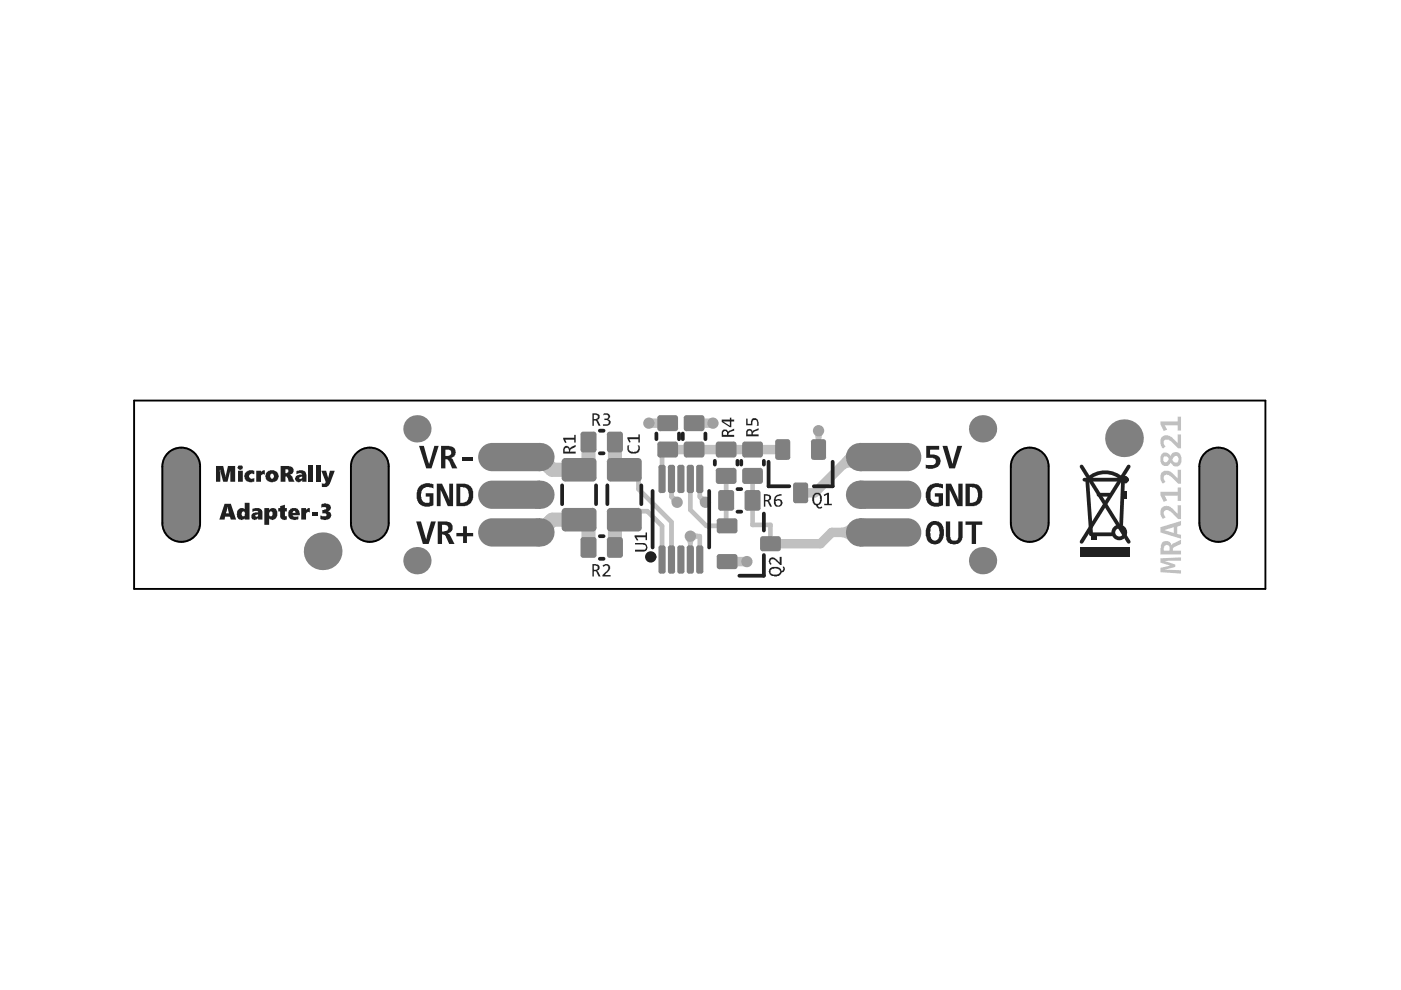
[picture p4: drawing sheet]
<svg xmlns="http://www.w3.org/2000/svg" width="297mm" height="210mm" viewBox="0 0 297 210" stroke-linecap="round" stroke-linejoin="round" font-family="sans-serif">
<g fill="#c0c0c0">
<path d="M115 99.6l2.1-2.1 1 1-2.1 2.1z"/>
<path d="M142 105.7l.7-.8 .7 .4-1 1.1z"/>
<path d="M147.2 112.8l.9 .4v1l-.9 .4z"/>
<path d="M148 105.7l.7-.8 .7 .4-1 1.1z"/>
<path d="M172.6 92.1h1.8l-.3 .9h-1.2z"/>
<path d="M115 110.2l1-1 2.1 2.1-1 1z"/>
<path d="M145.5 114.5h1.8l-.4 .9h-1z"/>
<path d="M182.3 110.1h10a2.76 2.76 0 0 1 2.8 2.8 2.76 2.76 0 0 1-2.8 2.8h-10z"/>
<path d="M178.3 111.9h.2a3.8 3.8 0 0 0 2-1.1v4.2a3.6 3.6 0 0 0-2.2-1.1z"/>
<path d="M182.3 94.1h10a2.8 2.8 0 0 1 2.8 2.8 2.8 2.8 0 0 1-2.8 2.8h-10z"/>
<path d="M182.3 102.1h10a2.8 2.8 0 0 1 2.8 2.8 2.8 2.8 0 0 1-2.8 2.8h-10z"/>
<path d="M179.9 95.6l1.2 3.8a1.57 1.57 0 0 0-2 .2l-.5-2.4z"/>
<path d="M102.2 111.1a2.74 2.74 0 0 1 2.2-1h10v5.6h-10a2.8 2.8 0 0 1-2.6-1.6 2.8 2.8 0 0 1 .4-3z"/>
<path d="M102.2 95.1a2.75 2.75 0 0 1 2.2-1h10v5.6h-10a2.8 2.8 0 0 1-2.6-1.6 2.8 2.8 0 0 1 .4-3z"/>
<path d="M102.2 103.1a2.74 2.74 0 0 1 2.2-1h10v5.6h-10a2.8 2.8 0 0 1-2.6-1.6 2.8 2.8 0 0 1 .4-3z"/>
</g>
<path d="M132.4 99.6h3M140.4 95.3h1.2M137.2 108.4h-3l-1.8 1.8M142.4 105.3l1.2 1.2M148.4 113.7v4.9M148.4 105.3l1.2 1.2M154 106.1v5.2l.2 .2" fill="none" stroke="#c0c0c0" stroke-width="1"/>
<circle cx="154" cy="106.1" r=".5" fill="#c0c0c0"/>
<path d="M149.8 111.5h4.4M159.6 106.1v5.2" fill="none" stroke="#c0c0c0" stroke-width="1"/>
<circle cx="159.6" cy="106.1" r=".5" fill="#c0c0c0"/>
<path d="M124.8 93.7v5.9h-7.7l-2.7-2.7M130.4 93.7v5.9h2M114.4 112.9l2.7-2.7h7.7v5.9M132.4 110.2h-2v5.9" fill="none" stroke="#c0c0c0" stroke-width="3"/>
<path d="M135.4 99.6v4.1M140.4 95.3v6.2M137.2 108.4l3.2 3.1v7.1M142.4 101.5v3.8M142.4 110.7v7.9M146.4 108.1l3.4 3.4M148.4 101.5v3.8M148.4 113.7h-2v4.9M154 100.9v5.2M159.6 100.9v5.2M159.6 111.3h3.8v4" fill="none" stroke="#c0c0c0" stroke-width="1"/>
<path d="M137.6 89.7h4M147.2 89.7h4M154 95.3h12M181.3 95.9l1 1M154.2 119.1h4.2M169.7 104.5h3M176.3 112.9l-2.4 2.4h-10.5" fill="none" stroke="#c0c0c0" stroke-width="2"/>
<path d="M173.5 91.3v4" fill="none" stroke="#c0c0c0" stroke-width="1.2"/>
<circle cx="154" cy="95.3" r="1" fill="#c0c0c0"/>
<path d="M141.6 95.3h12.4M181.3 95.9l-8.6 8.6M176.3 112.9h6" fill="none" stroke="#c0c0c0" stroke-width="2"/>
<path d="M135.4 103.7l7 7M146.4 101.5v6.6" fill="none" stroke="#c0c0c0" stroke-width="1"/>
<g fill="#c0c0c0">
<path d="M246 118.4l4.4-.2v.7l-3.5 .1 2.3 .7v.5l-2.3 .6 3.5 .1v.7l-4.4-.3v-.9l2.1-.5-2.1-.6z"/>
<path d="M246.2 107.7a1.73 1.73 0 0 1 2.5 .2l1 1v-1.8h.7v3h-.6l-1.1-1.2a1.38 1.38 0 0 0-1.9-.6l-.1 .7 .4 .7-.6 .4a2.11 2.11 0 0 1-.3-2.4z"/>
<path d="M246 104.3h3.7v-.9h.7v2.8h-.7v-1.1h-2.8l.6 1-.8 .3-.7-1.4z"/>
<path d="M246.2 100.2a1.78 1.78 0 0 1 2.7 .4l.8 .8v-1.8h.7v3h-.6l-1.3-1.4a1.26 1.26 0 0 0-1.7-.4 .94 .94 0 0 0 .3 1.3l-.6 .5a2.16 2.16 0 0 1-.3-2.4z"/>
<path d="M246.2 92.7a1.74 1.74 0 0 1 2.6 .3l.9 .9v-1.8h.7v2.9h-.6l-1.3-1.3a1.51 1.51 0 0 0-1.7-.4l-.1 .8 .4 .5-.6 .4a2.16 2.16 0 0 1-.3-2.3z"/>
<path d="M246 89.4h3.7v-1h.7v2.9h-.7v-1.1h-2.8l.6 .9-.8 .3-.7-1.4z"/>
<path d="M246.8 115.8l-.1 1h1.3v-.5a.62 .62 0 0 0-.4-.7 .62 .62 0 0 0-.8 .2zM246.3 115.1a1.14 1.14 0 0 1 1.2-.4 1.14 1.14 0 0 1 .9 .9l.3-.4 1.7-.8v.9l-1.4 .7a.46 .46 0 0 0-.3 .8h1.7v.8h-4.4v-1.4z"/>
<path d="M246.8 112.4l2.1 .6v-1.2zM246 111.8l4.4-1.3v.9l-.8 .3v1.5l.8 .2v.8l-4.4-1.3z"/>
<path d="M246.7 96.9l-.1 .4a.5 .5 0 0 0 .3 .7 .5 .5 0 0 0 .7-.3h.1a.38 .38 0 0 0 .2-.4 .38 .38 0 0 0-.3-.3l-.2-.2zM248.8 97a.68 .68 0 0 0 0 .9 .68 .68 0 0 0 .9 0 .68 .68 0 0 0 .1-.9l-.1-.1a.55 .55 0 0 0-.9 .1zM246.2 96.4a1.13 1.13 0 0 1 2 .3 1.2 1.2 0 0 1 1.3-.8 1.2 1.2 0 0 1 1 1.2 1.35 1.35 0 0 1-1.1 1.8 1.3 1.3 0 0 1-1.2-.8 1.11 1.11 0 0 1-1.4 .7 1.11 1.11 0 0 1-.8-1.3v-.7z"/>
</g>
<g fill="#a0a0a0">
<circle cx="173.5" cy="91.3" r="1.2"/>
<circle cx="158.4" cy="119.1" r="1.2"/>
<circle cx="146.4" cy="113.7" r="1.2"/>
<circle cx="137.6" cy="89.7" r="1.2"/>
<circle cx="151.2" cy="89.7" r="1.2"/>
<circle cx="143.6" cy="106.5" r="1.2"/>
<circle cx="149.6" cy="106.5" r="1.2"/>
<circle cx="182.3" cy="112.9" r="2.8"/>
<circle cx="182.3" cy="96.9" r="2.8"/>
<circle cx="182.3" cy="104.9" r="2.8"/>
<circle cx="114.4" cy="112.9" r="2.8"/>
<circle cx="114.4" cy="96.9" r="2.8"/>
<circle cx="114.4" cy="104.9" r="2.8"/>
</g>
<g fill="#c0c0c0">
<path d="M123.7 114.1h2.2l.4 .4v3.2l-.4 .4h-2.2l-.4-.4v-3.2z" fill-rule="evenodd"/>
<path d="M139.6 88.6l.3-.4h3.3l.4 .4v2.2l-.4 .4h-3.3l-.3-.4z" fill-rule="evenodd"/>
<path d="M157.6 99.8l.3-.4h3.3l.4 .4v2.2l-.4 .4h-3.3l-.3-.4z" fill-rule="evenodd"/>
<path d="M123.3 92.1l.4-.4h2.2l.4 .4v3.2l-.4 .4h-2.2l-.4-.4z" fill-rule="evenodd"/>
<path d="M143.8 116.1l.3-.3h.5l.3 .3v5.1l-.3 .2h-.5l-.3-.2z" fill-rule="evenodd"/>
<path d="M141.8 116.1l.3-.3h.5l.3 .3v5.1l-.3 .2h-.5l-.3-.2z" fill-rule="evenodd"/>
<path d="M139.8 116.1l.3-.3h.5l.3 .3v5.1l-.3 .2h-.5l-.3-.2z" fill-rule="evenodd"/>
<path d="M139.6 94.2l.3-.4h3.3l.4 .4v2.2l-.4 .4h-3.3l-.3-.4z" fill-rule="evenodd"/>
<path d="M140.1 98.7h.5l.3 .3v5.1l-.3 .2h-.5l-.3-.2v-5.1z" fill-rule="evenodd"/>
<path d="M141.8 99l.3-.3h.5l.3 .3v5.1l-.3 .2h-.5l-.3-.2z" fill-rule="evenodd"/>
<path d="M144.1 98.7h.5l.3 .3v5.1l-.3 .2h-.5l-.3-.2v-5.1z" fill-rule="evenodd"/>
<path d="M147.8 116.1l.3-.3h.5l.3 .3v5.1l-.3 .2h-.5l-.3-.2z" fill-rule="evenodd"/>
<path d="M148.1 98.7h.5l.3 .3v5.1l-.3 .2h-.5l-.3-.2v-5.1z" fill-rule="evenodd"/>
<path d="M157.6 94.2l.3-.4h3.3l.4 .4v2.2l-.4 .4h-3.3l-.3-.4z" fill-rule="evenodd"/>
<path d="M164.9 93.3h2.1l.4 .4v3.3l-.4 .3h-2.1l-.3-.3v-3.3z" fill-rule="evenodd"/>
<path d="M172.1 93.7l.4-.4h2.1l.3 .4v3.3l-.3 .3h-2.1l-.4-.3z" fill-rule="evenodd"/>
<path d="M158.1 104.5l.3-.4h2.3l.4 .4v3.2l-.4 .4h-2.3l-.3-.4z" fill-rule="evenodd"/>
<path d="M129.2 114.1h2.3l.4 .4v3.2l-.4 .4h-2.3l-.3-.4v-3.2z" fill-rule="evenodd"/>
<path d="M128.9 97.9l.5-.6h5.9l.6 .6v3.4l-.6 .6h-5.9l-.5-.6z" fill-rule="evenodd"/>
<path d="M119.3 97.9l.6-.6h5.8l.6 .6v3.4l-.6 .6h-5.8l-.6-.6z" fill-rule="evenodd"/>
<path d="M161.4 114.2l.3-.3h3.3l.4 .3v2.1l-.4 .4h-3.3l-.3-.4z" fill-rule="evenodd"/>
<path d="M152 99.8l.3-.4h3.3l.4 .4v2.2l-.4 .4h-3.3l-.3-.4z" fill-rule="evenodd"/>
<path d="M145.5 88.2h3.3l.4 .4v2.2l-.4 .4h-3.3l-.3-.4v-2.2z" fill-rule="evenodd"/>
<path d="M128.9 92.1l.3-.4h2.3l.4 .4v3.2l-.4 .4h-2.3l-.3-.4z" fill-rule="evenodd"/>
<path d="M152.2 118l.3-.3h3.3l.4 .3v2.1l-.4 .4h-3.3l-.3-.4z" fill-rule="evenodd"/>
<path d="M152.2 110.4l.3-.3h3.3l.4 .3v2.1l-.4 .4h-3.3l-.3-.4z" fill-rule="evenodd"/>
<path d="M145.8 116.1l.3-.3h.5l.3 .3v5.1l-.3 .2h-.5l-.3-.2z" fill-rule="evenodd"/>
<path d="M168.7 102.5h2.1l.3 .4v3.2l-.3 .4h-2.1l-.4-.4v-3.2z" fill-rule="evenodd"/>
<path d="M152 94.2l.3-.4h3.3l.4 .4v2.2l-.4 .4h-3.3l-.3-.4z" fill-rule="evenodd"/>
<path d="M145.2 94.2l.3-.4h3.3l.4 .4v2.2l-.4 .4h-3.3l-.3-.4z" fill-rule="evenodd"/>
<path d="M145.8 99l.3-.3h.5l.3 .3v5.1l-.3 .2h-.5l-.3-.2z" fill-rule="evenodd"/>
<path d="M128.9 108.5l.5-.6h5.9l.6 .6v3.4l-.6 .6h-5.9l-.5-.6z" fill-rule="evenodd"/>
<path d="M119.3 108.5l.6-.6h5.8l.6 .6v3.4l-.6 .6h-5.8l-.6-.6z" fill-rule="evenodd"/>
<path d="M152.5 104.5l.3-.4h2.3l.4 .4v3.2l-.4 .4h-2.3l-.3-.4z" fill-rule="evenodd"/>
</g>
<g fill="#c0c0c0">
<path d="M125.9 114.1v.4zM125.9 114.1l.4 .4h-.4z"/>
<path d="M123.3 114.5h.4zM123.3 114.3l.4-.2v.4h-.4z"/>
<path d="M123.7 117.7v.4zM123.3 117.7h.4v.4z"/>
<path d="M125.9 117.7h.4zM125.9 117.7h.4l-.4 .4z"/>
<path d="M139.6 88.6h.3zM139.6 88.4l.3-.2v.4h-.3z"/>
<path d="M139.9 90.8v.4zM139.6 90.8h.3v.4z"/>
<path d="M143.2 90.8h.4zM143.2 90.8h.4l-.4 .4z"/>
<path d="M143.2 88.2v.4zM143.2 88.2l.4 .4h-.4z"/>
<path d="M157.6 99.8h.3zM157.6 99.6l.3-.2v.4h-.3z"/>
<path d="M157.9 102v.4zM157.6 102h.3v.4z"/>
<path d="M161.2 102h.4zM161.2 102h.4l-.4 .4z"/>
<path d="M161.2 99.4v.4zM161.2 99.4l.4 .4h-.4z"/>
<path d="M125.9 91.7v.4zM125.9 91.7l.4 .4h-.4z"/>
<path d="M123.3 92.1h.4zM123.3 91.9l.4-.2v.4h-.4z"/>
<path d="M123.7 95.3v.4zM123.3 95.3h.4v.4z"/>
<path d="M125.9 95.3h.4zM125.9 95.3h.4l-.4 .4z"/>
<path d="M144.6 121.2h.3zM144.6 121.2h.3l-.3 .2z"/>
<path d="M144.6 115.8v.3zM144.6 115.8l.3 .3h-.3z"/>
<path d="M143.8 116.1h.3zM143.8 116l.3-.2v.3h-.3z"/>
<path d="M144.1 121.2v.2zM143.8 121.2h.3v.2z"/>
<path d="M142.6 121.2h.3zM142.6 121.2h.3l-.3 .2z"/>
<path d="M142.6 115.8v.3zM142.6 115.8l.3 .3h-.3z"/>
<path d="M141.8 116.1h.3zM141.8 116l.3-.2v.3h-.3z"/>
<path d="M142.1 121.2v.2zM141.8 121.2h.3v.2z"/>
<path d="M140.6 121.2h.3zM140.6 121.2h.3l-.3 .2z"/>
<path d="M140.6 115.8v.3zM140.6 115.8l.3 .3h-.3z"/>
<path d="M139.8 116.1h.3zM139.8 116l.3-.2v.3h-.3z"/>
<path d="M140.1 121.2v.2zM139.8 121.2h.3v.2z"/>
<path d="M139.6 94.2h.3zM139.6 94l.3-.2v.4h-.3z"/>
<path d="M139.9 96.4v.4zM139.6 96.4h.3v.4z"/>
<path d="M143.2 96.4h.4zM143.2 96.4h.4l-.4 .4z"/>
<path d="M143.2 93.8v.4zM143.2 93.8l.4 .4h-.4z"/>
<path d="M140.6 104.1h.3zM140.6 104.1h.3l-.3 .2z"/>
<path d="M140.6 98.7v.3zM140.6 98.7l.3 .3h-.3z"/>
<path d="M139.8 99h.3zM139.8 98.9l.3-.2v.3h-.3z"/>
<path d="M140.1 104.1v.2zM139.8 104.1h.3v.2z"/>
<path d="M142.6 104.1h.3zM142.6 104.1h.3l-.3 .2z"/>
<path d="M142.6 98.7v.3zM142.6 98.7l.3 .3h-.3z"/>
<path d="M141.8 99h.3zM141.8 98.9l.3-.2v.3h-.3z"/>
<path d="M142.1 104.1v.2zM141.8 104.1h.3v.2z"/>
<path d="M144.6 104.1h.3zM144.6 104.1h.3l-.3 .2z"/>
<path d="M144.6 98.7v.3zM144.6 98.7l.3 .3h-.3z"/>
<path d="M143.8 99h.3zM143.8 98.9l.3-.2v.3h-.3z"/>
<path d="M144.1 104.1v.2zM143.8 104.1h.3v.2z"/>
<path d="M148.6 121.2h.3zM148.6 121.2h.3l-.3 .2z"/>
<path d="M148.6 115.8v.3zM148.6 115.8l.3 .3h-.3z"/>
<path d="M147.8 116.1h.3zM147.8 116l.3-.2v.3h-.3z"/>
<path d="M148.1 121.2v.2zM147.8 121.2h.3v.2z"/>
<path d="M148.6 104.1h.3zM148.6 104.1h.3l-.3 .2z"/>
<path d="M148.6 98.7v.3zM148.6 98.7l.3 .3h-.3z"/>
<path d="M147.8 99h.3zM147.8 98.9l.3-.2v.3h-.3z"/>
<path d="M148.1 104.1v.2zM147.8 104.1h.3v.2z"/>
<path d="M157.6 94.2h.3zM157.6 94l.3-.2v.4h-.3z"/>
<path d="M157.9 96.4v.4zM157.6 96.4h.3v.4z"/>
<path d="M161.2 96.4h.4zM161.2 96.4h.4l-.4 .4z"/>
<path d="M161.2 93.8v.4zM161.2 93.8l.4 .4h-.4z"/>
<path d="M164.6 93.7h.3zM164.6 93.5l.3-.2v.4h-.3z"/>
<path d="M164.9 97v.3zM164.6 97h.3v.3z"/>
<path d="M167 97h.4zM167 97h.3l-.3 .3z"/>
<path d="M167 93.3v.4zM167 93.3l.3 .4h-.3z"/>
<path d="M172.1 93.7h.4zM172.2 93.5l.3-.2v.4h-.4z"/>
<path d="M172.5 97v.3zM172.1 97h.4v.3z"/>
<path d="M174.6 97h.3zM174.6 97h.3l-.3 .3z"/>
<path d="M174.6 93.3v.4zM174.6 93.3l.3 .4h-.3z"/>
<path d="M160.7 104.1v.4zM160.7 104.1l.4 .4h-.4z"/>
<path d="M158.1 104.5h.3zM158.1 104.3l.3-.2v.4h-.3z"/>
<path d="M158.4 107.7v.4zM158.1 107.7h.3v.4z"/>
<path d="M160.7 107.7h.4zM160.7 107.7h.4l-.4 .4z"/>
<path d="M131.5 114.1v.4zM131.5 114.1l.4 .4h-.4z"/>
<path d="M128.9 114.5h.3zM128.9 114.3l.3-.2v.4h-.3z"/>
<path d="M129.2 117.7v.4zM128.9 117.7h.3v.4z"/>
<path d="M131.5 117.7h.4zM131.5 117.7h.4l-.4 .4z"/>
<path d="M128.9 97.9h.5zM129 97.6l.4-.3v.6h-.5z"/>
<path d="M129.4 101.3v.6zM128.9 101.3h.5v.6l-.4-.3z"/>
<path d="M135.3 101.3h.6zM135.3 101.3h.6l-.3 .5-.3 .1z"/>
<path d="M135.3 97.3v.6zM135.3 97.3l.5 .3 .1 .3h-.6z"/>
<path d="M125.7 101.3h.6zM125.7 101.3h.6l-.3 .5-.3 .1z"/>
<path d="M125.7 97.3v.6zM125.7 97.3l.5 .3 .1 .3h-.6z"/>
<path d="M119.3 97.9h.6zM119.4 97.6l.5-.3v.6h-.6z"/>
<path d="M119.9 101.3v.6zM119.3 101.3h.6v.6l-.3-.1z"/>
<path d="M161.7 116.3v.4zM161.4 116.3h.3v.4z"/>
<path d="M165 116.3h.4zM165 116.3h.4l-.4 .4z"/>
<path d="M165 113.9v.3zM165 113.9l.4 .3h-.4z"/>
<path d="M161.4 114.2h.3zM161.4 114.1l.3-.2v.3h-.3z"/>
<path d="M152 99.8h.3zM152 99.6l.3-.2v.4h-.3z"/>
<path d="M152.3 102v.4zM152 102h.3v.4z"/>
<path d="M155.6 102h.4zM155.6 102h.4l-.4 .4z"/>
<path d="M155.6 99.4v.4zM155.6 99.4l.4 .4h-.4z"/>
<path d="M145.2 88.6h.3zM145.2 88.4l.3-.2v.4h-.3z"/>
<path d="M145.5 90.8v.4zM145.2 90.8h.3v.4z"/>
<path d="M148.8 90.8h.4zM148.8 90.8h.4l-.4 .4z"/>
<path d="M148.8 88.2v.4zM148.8 88.2l.4 .4h-.4z"/>
<path d="M131.5 91.7v.4zM131.5 91.7l.4 .4h-.4z"/>
<path d="M128.9 92.1h.3zM128.9 91.9l.3-.2v.4h-.3z"/>
<path d="M129.2 95.3v.4zM128.9 95.3h.3v.4z"/>
<path d="M131.5 95.3h.4zM131.5 95.3h.4l-.4 .4z"/>
<path d="M152.5 120.1v.4zM152.2 120.1h.3v.4z"/>
<path d="M155.8 120.1h.4zM155.8 120.1h.4l-.4 .4z"/>
<path d="M155.8 117.7v.3zM155.8 117.7l.4 .3h-.4z"/>
<path d="M152.2 118h.3zM152.2 117.9l.3-.2v.3h-.3z"/>
<path d="M152.5 112.5v.4zM152.2 112.5h.3v.4z"/>
<path d="M155.8 112.5h.4zM155.8 112.5h.4l-.4 .4z"/>
<path d="M155.8 110.1v.3zM155.8 110.1l.4 .3h-.4z"/>
<path d="M152.2 110.4h.3zM152.2 110.3l.3-.2v.3h-.3z"/>
<path d="M146.6 121.2h.3zM146.6 121.2h.3l-.3 .2z"/>
<path d="M146.6 115.8v.3zM146.6 115.8l.3 .3h-.3z"/>
<path d="M145.8 116.1h.3zM145.8 116l.3-.2v.3h-.3z"/>
<path d="M146.1 121.2v.2zM145.8 121.2h.3v.2z"/>
<path d="M168.3 102.9h.4zM168.4 102.7l.3-.2v.4h-.4z"/>
<path d="M168.7 106.1v.4zM168.3 106.1h.4v.4z"/>
<path d="M170.8 106.1h.3zM170.8 106.1h.3l-.3 .4z"/>
<path d="M170.8 102.5v.4zM170.8 102.5l.3 .4h-.3z"/>
<path d="M152 94.2h.3zM152 94l.3-.2v.4h-.3z"/>
<path d="M152.3 96.4v.4zM152 96.4h.3v.4z"/>
<path d="M155.6 96.4h.4zM155.6 96.4h.4l-.4 .4z"/>
<path d="M155.6 93.8v.4zM155.6 93.8l.4 .4h-.4z"/>
<path d="M145.2 94.2h.3zM145.2 94l.3-.2v.4h-.3z"/>
<path d="M145.5 96.4v.4zM145.2 96.4h.3v.4z"/>
<path d="M148.8 96.4h.4zM148.8 96.4h.4l-.4 .4z"/>
<path d="M148.8 93.8v.4zM148.8 93.8l.4 .4h-.4z"/>
<path d="M146.6 104.1h.3zM146.6 104.1h.3l-.3 .2z"/>
<path d="M146.6 98.7v.3zM146.6 98.7l.3 .3h-.3z"/>
<path d="M145.8 99h.3zM145.8 98.9l.3-.2v.3h-.3z"/>
<path d="M146.1 104.1v.2zM145.8 104.1h.3v.2z"/>
<path d="M128.9 108.5h.5zM129 108.2l.4-.3v.6h-.5z"/>
<path d="M129.4 111.9v.6zM128.9 111.9h.5v.6l-.4-.3z"/>
<path d="M135.3 111.9h.6zM135.3 111.9h.6l-.1 .3-.5 .3z"/>
<path d="M135.3 107.9v.6zM135.3 107.9l.3 .1 .3 .5h-.6z"/>
<path d="M125.7 111.9h.6zM125.7 111.9h.6l-.1 .3-.5 .3z"/>
<path d="M125.7 107.9v.6zM125.7 107.9l.3 .1 .3 .5h-.6z"/>
<path d="M119.3 108.5h.6zM119.4 108.2l.5-.3v.6h-.6z"/>
<path d="M119.9 111.9v.6zM119.3 111.9h.6v.6l-.5-.3z"/>
<path d="M155.1 104.1v.4zM155.1 104.1l.4 .4h-.4z"/>
<path d="M152.5 104.5h.3zM152.5 104.3l.3-.2v.4h-.3z"/>
<path d="M152.8 107.7v.4zM152.5 107.7h.3v.4z"/>
<path d="M155.1 107.7h.4zM155.1 107.7h.4l-.4 .4z"/>
<circle cx="68.4" cy="116.9" r="2"/>
<circle cx="238.3" cy="92.9" r="2"/>
</g>
<g fill="#808080">
<path d="M182.2 109.9h10.1a2.97 2.97 0 0 1 3 3 2.97 2.97 0 0 1-3 3l-10.1-.1z"/>
<path d="M182.2 94l10.1-.1a2.97 2.97 0 0 1 3 3 2.97 2.97 0 0 1-3 3h-10.1z"/>
<path d="M182.2 102l10.1-.1a2.97 2.97 0 0 1 3 3 2.97 2.97 0 0 1-3 3h-10.1z"/>
<path d="M102.1 111a2.92 2.92 0 0 1 2.3-1.1h10l.2 .2-.1 5.7-10.1 .1a3 3 0 0 1-2.7-1.7 3 3 0 0 1 .4-3.2z"/>
<path d="M102.1 95a2.92 2.92 0 0 1 2.3-1.1h10l.2 .2-.1 5.8h-10.1a3 3 0 0 1-2.7-1.7 3 3 0 0 1 .4-3.2z"/>
<path d="M102.1 103a2.92 2.92 0 0 1 2.3-1.1h10l.2 .2-.1 5.8h-10.1a3 3 0 0 1-2.7-1.7 3 3 0 0 1 .4-3.2z"/>
<path d="M35.2 96.2a4.2 4.2 0 0 1 4.6-1.3 4.2 4.2 0 0 1 2.8 4v12a4.2 4.2 0 0 1-4.2 4.2 4.2 4.2 0 0 1-4.2-4.2v-12a4 4 0 0 1 1-2.7z"/>
<path d="M215.1 96.2a4.2 4.2 0 0 1 4.6-1.3 4.2 4.2 0 0 1 2.8 4v12a4.2 4.2 0 0 1-4.2 4.2 4.2 4.2 0 0 1-4.2-4.2v-12a4 4 0 0 1 1-2.7z"/>
<path d="M255 96.2a4.2 4.2 0 0 1 4.7-1.3 4.2 4.2 0 0 1 2.8 4v12a4.2 4.2 0 0 1-4.2 4.2 4.2 4.2 0 0 1-4.2-4.2v-12a4 4 0 0 1 .9-2.7z"/>
<path d="M75.2 96.2a4.2 4.2 0 0 1 4.6-1.3 4.2 4.2 0 0 1 2.8 4v12a4.2 4.2 0 0 1-4.2 4.2 4.2 4.2 0 0 1-4.2-4.2v-12a4 4 0 0 1 1-2.7z"/>
<path d="M125.9 113.9v.6zM125.9 113.9l.3 .1 .3 .5h-.6z"/>
<path d="M123.1 114.5h.6zM123.2 114.2l.5-.3v.6h-.6z"/>
<path d="M123.7 117.7v.6zM123.1 117.7h.6v.6l-.3-.1z"/>
<path d="M125.9 117.7h.6zM125.9 117.7h.6l-.3 .5-.3 .1z"/>
<path d="M139.4 88.6h.5zM139.4 88.3l.5-.3v.6h-.5z"/>
<path d="M139.9 90.8v.6zM139.4 90.8h.5v.6l-.2-.1z"/>
<path d="M143.2 90.8h.6zM143.2 90.8h.6l-.3 .5-.3 .1z"/>
<path d="M143.2 88v.6zM143.2 88l.5 .3 .1 .3h-.6z"/>
<path d="M157.4 99.8h.5zM157.4 99.5l.5-.3v.6h-.5z"/>
<path d="M157.9 102v.6zM157.4 102h.5v.6l-.3-.1z"/>
<path d="M161.2 102h.6zM161.2 102h.6l-.1 .3-.5 .3z"/>
<path d="M161.2 99.2v.6zM161.2 99.2l.5 .3 .1 .3h-.6z"/>
<path d="M125.9 91.5v.6zM125.9 91.5l.5 .3 .1 .3h-.6z"/>
<path d="M123.1 92.1h.6zM123.2 91.8l.5-.3v.6h-.6z"/>
<path d="M123.7 95.3v.6zM123.1 95.3h.6v.6l-.3-.1z"/>
<path d="M125.9 95.3h.6zM125.9 95.3h.6l-.3 .5-.3 .1z"/>
<path d="M144.6 121.2h.5zM144.6 121.2h.5l-.2 .4h-.3z"/>
<path d="M144.6 115.6v.5zM144.6 115.6l.3 .1 .2 .4h-.5z"/>
<path d="M143.6 116.1h.5zM143.7 115.9l.4-.3v.5h-.5z"/>
<path d="M144.1 121.2v.4zM143.6 121.2h.5v.4l-.4-.2z"/>
<path d="M142.6 121.2h.5zM142.6 121.2h.5v.2l-.5 .2z"/>
<path d="M142.6 115.6v.5zM142.6 115.6l.5 .3v.2h-.5z"/>
<path d="M141.6 116.1h.5zM141.7 115.9l.4-.3v.5h-.5z"/>
<path d="M142.1 121.2v.4zM141.6 121.2h.5v.4l-.4-.2z"/>
<path d="M140.6 121.2h.5zM140.6 121.2h.5v.2l-.5 .2z"/>
<path d="M140.6 115.6v.5zM140.6 115.6l.5 .3v.2h-.5z"/>
<path d="M139.6 116.1h.5zM139.7 115.9l.4-.3v.5h-.5z"/>
<path d="M140.1 121.2v.4zM139.6 121.2h.5v.4l-.4-.2z"/>
<path d="M139.4 94.2h.5zM139.4 93.9l.5-.3v.6h-.5z"/>
<path d="M139.9 96.4v.6zM139.4 96.4h.5v.6l-.2-.1z"/>
<path d="M143.2 96.4h.6zM143.2 96.4h.6l-.3 .5-.3 .1z"/>
<path d="M143.2 93.6v.6zM143.2 93.6l.3 .1 .3 .5h-.6z"/>
<path d="M140.6 104.1h.5zM140.6 104.1h.5v.2l-.5 .2z"/>
<path d="M140.6 98.5v.5zM140.6 98.5l.3 .1 .2 .4h-.5z"/>
<path d="M139.6 99h.5zM139.7 98.8l.4-.3v.5h-.5z"/>
<path d="M140.1 104.1v.4zM139.6 104.1h.5v.4l-.4-.2z"/>
<path d="M142.6 104.1h.5zM142.6 104.1h.5v.2l-.5 .2z"/>
<path d="M142.6 98.5v.5zM142.6 98.5l.5 .3v.2h-.5z"/>
<path d="M141.6 99h.5zM141.7 98.8l.4-.3v.5h-.5z"/>
<path d="M142.1 104.1v.4zM141.6 104.1h.5v.4l-.4-.2z"/>
<path d="M144.6 104.1h.5zM144.6 104.1h.5v.2l-.5 .2z"/>
<path d="M144.6 98.5v.5zM144.6 98.5l.3 .1 .2 .4h-.5z"/>
<path d="M143.6 99h.5zM143.7 98.8l.4-.3v.5h-.5z"/>
<path d="M144.1 104.1v.4zM143.6 104.1h.5v.4l-.4-.2z"/>
<path d="M148.6 121.2h.5zM148.6 121.2h.5l-.2 .4h-.3z"/>
<path d="M148.6 115.6v.5zM148.6 115.6l.3 .1 .2 .4h-.5z"/>
<path d="M147.6 116.1h.5zM147.7 115.9l.4-.3v.5h-.5z"/>
<path d="M148.1 121.2v.4zM147.6 121.2h.5v.4h-.3z"/>
<path d="M148.6 104.1h.5zM148.6 104.1h.5v.2l-.5 .2z"/>
<path d="M148.6 98.5v.5zM148.6 98.5l.3 .1 .2 .4h-.5z"/>
<path d="M147.6 99h.5zM147.7 98.8l.4-.3v.5h-.5z"/>
<path d="M148.1 104.1v.4zM147.6 104.1h.5v.4l-.4-.2z"/>
<path d="M157.4 94.2h.5zM157.4 93.9l.5-.3v.6h-.5z"/>
<path d="M157.9 96.4v.6zM157.4 96.4h.5v.6l-.3-.1z"/>
<path d="M161.2 96.4h.6zM161.2 96.4h.6l-.1 .3-.5 .3z"/>
<path d="M161.2 93.6v.6zM161.2 93.6l.5 .3 .1 .3h-.6z"/>
<path d="M164.4 93.7h.5zM164.4 93.4l.5-.3v.6h-.5z"/>
<path d="M164.9 97v.5zM164.4 97h.5v.5l-.5-.3z"/>
<path d="M167 97h.5zM167 97h.5v.2l-.5 .3z"/>
<path d="M167 93.1v.6zM167 93.1l.5 .3v.3h-.5z"/>
<path d="M171.9 93.7h.6zM172 93.4l.5-.3v.6h-.6z"/>
<path d="M172.5 97v.5zM171.9 97h.6v.5l-.3-.1z"/>
<path d="M174.6 97h.5zM174.6 97h.5l-.2 .4-.3 .1z"/>
<path d="M174.6 93.1v.6zM174.6 93.1l.3 .1 .2 .5h-.5z"/>
<path d="M160.7 103.9v.6zM160.7 103.9l.3 .1 .3 .5h-.6z"/>
<path d="M157.9 104.5h.5zM157.9 104.2l.5-.3v.6h-.5z"/>
<path d="M158.4 107.7v.6zM157.9 107.7h.5v.6l-.5-.3z"/>
<path d="M160.7 107.7h.6zM160.7 107.7h.6l-.3 .5-.3 .1z"/>
<path d="M131.5 113.9v.6zM131.5 113.9l.3 .1 .3 .5h-.6z"/>
<path d="M128.7 114.5h.5zM128.8 114.2l.4-.3v.6h-.5z"/>
<path d="M129.2 117.7v.6zM128.7 117.7h.5v.6l-.2-.1z"/>
<path d="M131.5 117.7h.6zM131.5 117.7h.6l-.3 .5-.3 .1z"/>
<path d="M128.7 97.9h.7zM128.9 97.3l.5-.2v.8h-.7z"/>
<path d="M129.4 101.3v.8zM128.7 101.3h.7v.8a.77 .77 0 0 1-.7-.8z"/>
<path d="M135.3 101.3h.8zM135.3 101.3h.8a.77 .77 0 0 1-.8 .8z"/>
<path d="M135.3 97.1v.8zM135.3 97.1a.77 .77 0 0 1 .8 .8h-.8z"/>
<path d="M125.7 101.3h.8zM125.7 101.3h.8a.77 .77 0 0 1-.8 .8z"/>
<path d="M125.7 97.1v.8zM125.7 97.1a.77 .77 0 0 1 .8 .8h-.8z"/>
<path d="M119.1 97.9h.8zM119.3 97.3l.6-.2v.8h-.8z"/>
<path d="M119.9 101.3v.8zM119.1 101.3h.8v.8a.77 .77 0 0 1-.8-.8z"/>
<path d="M161.7 116.3v.6zM161.2 116.3h.5v.6l-.3-.1z"/>
<path d="M165 116.3h.6zM165 116.3h.6l-.3 .5-.3 .1z"/>
<path d="M165 113.7v.5zM165 113.7l.3 .1 .3 .4h-.6z"/>
<path d="M161.2 114.2h.5zM161.2 114l.5-.3v.5h-.5z"/>
<path d="M151.8 99.8h.5zM151.8 99.5l.5-.3v.6h-.5z"/>
<path d="M152.3 102v.6zM151.8 102h.5v.6l-.3-.1z"/>
<path d="M155.6 102h.6zM155.6 102h.6l-.3 .5-.3 .1z"/>
<path d="M155.6 99.2v.6zM155.6 99.2l.3 .1 .3 .5h-.6z"/>
<path d="M145 88.6h.5zM145 88.3l.5-.3v.6h-.5z"/>
<path d="M145.5 90.8v.6zM145 90.8h.5v.6l-.3-.1z"/>
<path d="M148.8 90.8h.6zM148.8 90.8h.6l-.3 .5-.3 .1z"/>
<path d="M148.8 88v.6zM148.8 88l.5 .3 .1 .3h-.6z"/>
<path d="M131.5 91.5v.6zM131.5 91.5l.3 .1 .3 .5h-.6z"/>
<path d="M128.7 92.1h.5zM128.8 91.8l.4-.3v.6h-.5z"/>
<path d="M129.2 95.3v.6zM128.7 95.3h.5v.6l-.2-.1z"/>
<path d="M131.5 95.3h.6zM131.5 95.3h.6l-.3 .5-.3 .1z"/>
<path d="M152.5 120.1v.6zM152 120.1h.5v.6l-.5-.3z"/>
<path d="M155.8 120.1h.6zM155.8 120.1h.6l-.3 .5-.3 .1z"/>
<path d="M155.8 117.5v.5zM155.8 117.5l.3 .1 .3 .4h-.6z"/>
<path d="M152 118h.5zM152 117.7l.5-.2v.5h-.5z"/>
<path d="M152.5 112.5v.6zM152 112.5h.5v.6l-.5-.3z"/>
<path d="M155.8 112.5h.6zM155.8 112.5h.6l-.3 .5-.3 .1z"/>
<path d="M155.8 109.9v.5zM155.8 109.9l.3 .1 .3 .4h-.6z"/>
<path d="M152 110.4h.5zM152 110.2l.5-.3v.5h-.5z"/>
<path d="M146.6 121.2h.5zM146.6 121.2h.5v.2l-.5 .2z"/>
<path d="M146.6 115.6v.5zM146.6 115.6l.5 .3v.2h-.5z"/>
<path d="M145.6 116.1h.5zM145.7 115.9l.4-.3v.5h-.5z"/>
<path d="M146.1 121.2v.4zM145.6 121.2h.5v.4l-.4-.2z"/>
<path d="M168.1 102.9h.6zM168.2 102.6l.5-.3v.6h-.6z"/>
<path d="M168.7 106.1v.6zM168.1 106.1h.6v.6l-.3-.1z"/>
<path d="M170.8 106.1h.5zM170.8 106.1h.5l-.2 .5-.3 .1z"/>
<path d="M170.8 102.3v.6zM170.8 102.3l.3 .1 .2 .5h-.5z"/>
<path d="M151.8 94.2h.5zM151.8 93.9l.5-.3v.6h-.5z"/>
<path d="M152.3 96.4v.6zM151.8 96.4h.5v.6l-.3-.1z"/>
<path d="M155.6 96.4h.6zM155.6 96.4h.6l-.3 .5-.3 .1z"/>
<path d="M155.6 93.6v.6zM155.6 93.6l.3 .1 .3 .5h-.6z"/>
<path d="M145 94.2h.5zM145 93.9l.5-.3v.6h-.5z"/>
<path d="M145.5 96.4v.6zM145 96.4h.5v.6l-.3-.1z"/>
<path d="M148.8 96.4h.6zM148.8 96.4h.6l-.3 .5-.3 .1z"/>
<path d="M148.8 93.6v.6zM148.8 93.6l.3 .1 .3 .5h-.6z"/>
<path d="M146.6 104.1h.5zM146.6 104.1h.5v.2l-.5 .2z"/>
<path d="M146.6 98.5v.5zM146.6 98.5l.5 .3v.2h-.5z"/>
<path d="M145.6 99h.5zM145.7 98.8l.4-.3v.5h-.5z"/>
<path d="M146.1 104.1v.4zM145.6 104.1h.5v.4l-.4-.2z"/>
<path d="M128.7 108.5h.7zM128.9 107.9l.5-.2v.8h-.7z"/>
<path d="M129.4 111.9v.8zM128.7 111.9h.7v.8a.77 .77 0 0 1-.7-.8z"/>
<path d="M135.3 111.9h.8zM135.3 111.9h.8a.77 .77 0 0 1-.8 .8z"/>
<path d="M135.3 107.7v.8zM135.3 107.7a.77 .77 0 0 1 .8 .8h-.8z"/>
<path d="M125.7 111.9h.8zM125.7 111.9h.8a.77 .77 0 0 1-.8 .8z"/>
<path d="M125.7 107.7v.8zM125.7 107.7a.77 .77 0 0 1 .8 .8h-.8z"/>
<path d="M119.1 108.5h.8zM119.3 107.9l.6-.2v.8h-.8z"/>
<path d="M119.9 111.9v.8zM119.1 111.9h.8v.8a.77 .77 0 0 1-.8-.8z"/>
<path d="M155.1 103.9v.6zM155.1 103.9l.3 .1 .3 .5h-.6z"/>
<path d="M152.3 104.5h.5zM152.3 104.2l.5-.3v.6h-.5z"/>
<path d="M152.8 107.7v.6zM152.3 107.7h.5v.6l-.3-.1z"/>
<path d="M155.1 107.7h.6zM155.1 107.7h.6l-.1 .3-.5 .3z"/>
<circle cx="208.3" cy="90.9" r="2.89"/>
<circle cx="182.3" cy="112.9" r="3"/>
<circle cx="182.3" cy="96.9" r="3"/>
<circle cx="182.3" cy="104.9" r="3"/>
<circle cx="208.3" cy="118.9" r="2.89"/>
<circle cx="88.4" cy="90.9" r="2.89"/>
<circle cx="88.4" cy="118.9" r="2.89"/>
<circle cx="114.4" cy="112.9" r="3"/>
<circle cx="114.4" cy="96.9" r="3"/>
<circle cx="114.4" cy="104.9" r="3"/>
<circle cx="68.4" cy="116.9" r="4"/>
<circle cx="238.3" cy="92.9" r="4"/>
</g>
<g fill="#808080">
<path d="M123.1 114.5l.6-.6h2.2l.6 .6v3.2l-.6 .6h-2.2l-.6-.6z" fill-rule="evenodd"/>
<path d="M139.4 88.6l.5-.6h3.3l.6 .6v2.2l-.6 .6h-3.3l-.5-.6z" fill-rule="evenodd"/>
<path d="M157.4 99.8l.5-.6h3.3l.6 .6v2.2l-.6 .6h-3.3l-.5-.6z" fill-rule="evenodd"/>
<path d="M123.1 92.1l.6-.6h2.2l.6 .6v3.2l-.6 .6h-2.2l-.6-.6z" fill-rule="evenodd"/>
<path d="M143.6 116.1l.5-.5h.5l.5 .5v5.1l-.5 .4h-.5l-.5-.4z" fill-rule="evenodd"/>
<path d="M141.6 116.1l.5-.5h.5l.5 .5v5.1l-.5 .4h-.5l-.5-.4z" fill-rule="evenodd"/>
<path d="M139.6 116.1l.5-.5h.5l.5 .5v5.1l-.5 .4h-.5l-.5-.4z" fill-rule="evenodd"/>
<path d="M139.4 94.2l.5-.6h3.3l.6 .6v2.2l-.6 .6h-3.3l-.5-.6z" fill-rule="evenodd"/>
<path d="M139.6 99l.5-.5h.5l.5 .5v5.1l-.5 .4h-.5l-.5-.4z" fill-rule="evenodd"/>
<path d="M141.6 99l.5-.5h.5l.5 .5v5.1l-.5 .4h-.5l-.5-.4z" fill-rule="evenodd"/>
<path d="M143.6 99l.5-.5h.5l.5 .5v5.1l-.5 .4h-.5l-.5-.4z" fill-rule="evenodd"/>
<path d="M147.6 116.1l.5-.5h.5l.5 .5v5.1l-.5 .4h-.5l-.5-.4z" fill-rule="evenodd"/>
<path d="M147.6 99l.5-.5h.5l.5 .5v5.1l-.5 .4h-.5l-.5-.4z" fill-rule="evenodd"/>
<path d="M157.4 94.2l.5-.6h3.3l.6 .6v2.2l-.6 .6h-3.3l-.5-.6z" fill-rule="evenodd"/>
<path d="M164.9 93.1h2.1l.5 .6v3.3l-.5 .5h-2.1l-.5-.5v-3.3z" fill-rule="evenodd"/>
<path d="M171.9 93.7l.6-.6h2.1l.5 .6v3.3l-.5 .5h-2.1l-.6-.5z" fill-rule="evenodd"/>
<path d="M157.9 104.5l.5-.6h2.3l.6 .6v3.2l-.6 .6h-2.3l-.5-.6z" fill-rule="evenodd"/>
<path d="M128.7 114.5l.5-.6h2.3l.6 .6v3.2l-.6 .6h-2.3l-.5-.6z" fill-rule="evenodd"/>
<path d="M128.7 97.9l.7-.8h5.9l.8 .8v3.4l-.8 .8h-5.9l-.7-.8z" fill-rule="evenodd"/>
<path d="M119.1 97.9l.8-.8h5.8l.8 .8v3.4l-.8 .8h-5.8l-.8-.8z" fill-rule="evenodd"/>
<path d="M161.2 114.2l.5-.5h3.3l.6 .5v2.1l-.6 .6h-3.3l-.5-.6z" fill-rule="evenodd"/>
<path d="M151.8 99.8l.5-.6h3.3l.6 .6v2.2l-.6 .6h-3.3l-.5-.6z" fill-rule="evenodd"/>
<path d="M145 88.6l.5-.6h3.3l.6 .6v2.2l-.6 .6h-3.3l-.5-.6z" fill-rule="evenodd"/>
<path d="M128.7 92.1l.5-.6h2.3l.6 .6v3.2l-.6 .6h-2.3l-.5-.6z" fill-rule="evenodd"/>
<path d="M152 118l.5-.5h3.3l.6 .5v2.1l-.6 .6h-3.3l-.5-.6z" fill-rule="evenodd"/>
<path d="M152 110.4l.5-.5h3.3l.6 .5v2.1l-.6 .6h-3.3l-.5-.6z" fill-rule="evenodd"/>
<path d="M145.6 116.1l.5-.5h.5l.5 .5v5.1l-.5 .4h-.5l-.5-.4z" fill-rule="evenodd"/>
<path d="M168.7 102.3h2.1l.5 .6v3.2l-.5 .6h-2.1l-.6-.6v-3.2z" fill-rule="evenodd"/>
<path d="M151.8 94.2l.5-.6h3.3l.6 .6v2.2l-.6 .6h-3.3l-.5-.6z" fill-rule="evenodd"/>
<path d="M145 94.2l.5-.6h3.3l.6 .6v2.2l-.6 .6h-3.3l-.5-.6z" fill-rule="evenodd"/>
<path d="M145.6 99l.5-.5h.5l.5 .5v5.1l-.5 .4h-.5l-.5-.4z" fill-rule="evenodd"/>
<path d="M128.7 108.5l.7-.8h5.9l.8 .8v3.4l-.8 .8h-5.9l-.7-.8z" fill-rule="evenodd"/>
<path d="M119.1 108.5l.8-.8h5.8l.8 .8v3.4l-.8 .8h-5.8l-.8-.8z" fill-rule="evenodd"/>
<path d="M152.3 104.5l.5-.6h2.3l.6 .6v3.2l-.6 .6h-2.3l-.5-.6z" fill-rule="evenodd"/>
</g>
<g fill="none" stroke="#202020" stroke-width=".8">
<path d="M127.2 91.3h.8M127.2 96.1h.8M139.2 91.9v1.2M144 91.9v1.2M144.8 91.9v1.2M149.6 91.9v1.2M151.6 97.7v.8M156.4 97.7v.8M157.2 97.7v.8M162 97.7v.8M163 97.9v5.2h4.4M176.5 97.9v5.2h-4"/>
<path d="M229.3 98.9l10 16M239.3 98.9l-10 16M119.2 102.9v4M126.4 102.9v4M127.2 113.7h.8M127.2 118.5h.8M128.8 102.9v4M136 102.9v4M138.4 104.1v12M150.4 104.1v12M156.4 108.5h.8M156.4 103.7h.8"/>
<path d="M162 117.7v4.4h-5.2M162 108.9v3.6M229.9 101.7h8.2l-.4 9.6M230.5 101.7l.8 11.6h4.4M232.9 104.9h2.4"/>
</g>
<g fill="#202020">
<path d="M231.3 113.3h1.2v1.2h-1.2z" fill-rule="evenodd"/>
<path d="M238.1 104.1h.8v1.6h-.8z" fill-rule="evenodd"/>
<path d="M229.1 116.1h10.4v2h-10.4z" fill-rule="evenodd"/>
</g>
<g fill="#202020">
<path d="M134.6 115.1h1.7a.92 .92 0 0 1 .9 .9 .92 .92 0 0 1-.7 1h-1.9v-.5h1.8a.41 .41 0 0 0 .6-.3v-.4l-.2-.3-2.2-.1z"/>
<path d="M134.5 113.5h2.4v-.6h.3v1.6h-.3v-.6h-2l.5 .6-.4 .1-.5-.8z"/>
<path d="M158.2 88.8h.3v1.1h.7v-.3a.82 .82 0 0 1 .8-1 .82 .82 0 0 1 .8 1v.7h-.4a.98 .98 0 0 0-.2-1.2h-.1a.41 .41 0 0 0-.6 .3v.8h-1.3z"/>
<path d="M174.6 104.9l1.2-.4v2.3h.6v.3h-1.7v-.3h.7v-1.9l-.7 .3z"/>
<path d="M119.4 92.8h2.3v-.6h.4v1.6h-.4v-.6h-1.9l.3 .6-.3 .1z"/>
<path d="M127.7 119.9a.97 .97 0 0 1 1.6 .1v.1a1.16 1.16 0 0 1-.4 1.2l-.7 .6h1.3v.3h-1.8v-.3l.7-.7a.75 .75 0 0 0 .6-.6 .75 .75 0 0 0-.3-.7h-.4l-.4 .3z"/>
<path d="M127.9 87.7a.88 .88 0 0 1 1-.1 .88 .88 0 0 1 .5 .9l-.3 .4h-.2a.72 .72 0 0 1 .6 .8 .72 .72 0 0 1-.8 .6h-.9v-.3h.3a.65 .65 0 0 0 .7-.1 .65 .65 0 0 0 .3-.6l-.3-.2h-.7v-.3h.3a.45 .45 0 0 0 .5-.6 .45 .45 0 0 0-.7-.3l-.3 .1z"/>
<path d="M133 94.5h.4a.86 .86 0 0 0 .1 1.1 .86 .86 0 0 0 1 .2 .79 .79 0 0 0 .8-.5 .79 .79 0 0 0-.2-.9h.5a1.23 1.23 0 0 1-.2 1.4 1.23 1.23 0 0 1-1.4 .4 1.16 1.16 0 0 1-1-1.7z"/>
<path d="M133 92.7h2.4v-.6h.3v1.7h-.3v-.7h-2l.3 .6-.3 .1z"/>
<path d="M59 107.7h.4v-.4l1-.3v.7h.4v.7h-.4v.9l.4 .1v.8h-.2a.86 .86 0 0 1-1.2-.9v-.9h-.4z"/>
<path d="M63.9 107.7h1v.5l.1-.3 .3-.2h.4l-.1 .9a.47 .47 0 0 0-.5 .1 .47 .47 0 0 0-.2 .4v1.1h-1z"/>
<path d="M66.1 108.5h1.2v.7h-1.2z"/>
<path d="M68.1 106.9a1.34 1.34 0 0 1 2.1 .7l-.1 .4-.6 .4a.83 .83 0 0 1 .8 .8 .83 .83 0 0 1-.6 .9 1.93 1.93 0 0 1-1.8 0v-.9l.3 .2h.4a.41 .41 0 0 0 .5 0 .41 .41 0 0 0 .1-.4l-.2-.2h-.7v-.7l.5-.1a.3 .3 0 0 0 .3-.4 .3 .3 0 0 0-.5-.1l-.5 .1z"/>
<path d="M45.8 98.8h1.5l.5 2.3 .5-2.3h1.6v3.3h-1.1v-2.5l-.6 2.5h-.9l-.6-2v-.5v2.5h-.9z"/>
<path d="M52.1 100.1a1.74 1.74 0 0 1 1.8-.3v.8a.63 .63 0 0 0-.7-.2 .63 .63 0 0 0-.4 .7l.2 .3 .3 .1 .6-.2-.1 .8a1.53 1.53 0 0 1-1.9-.6l-.1-.7z"/>
<path d="M54.3 99.8h1v.4l.2-.4 .7-.1-.2 .9a.51 .51 0 0 0-.7 .5v1h-1z"/>
<path d="M65.4 98.6h1v3.5h-1z"/>
<path d="M66.9 98.6h1v3.5h-1z"/>
<path d="M68.1 99.8h1l.5 1.5 .4-1.5h1l-.9 2.4a1.23 1.23 0 0 1-1.9 1v-.8l.2 .2a.41 .41 0 0 0 .5-.1 .41 .41 0 0 0 .1-.4z"/>
<path d="M88.2 110.6h1.1l1.1 3.8 1-3.8h1l-1.5 4.7h-1.2z"/>
<path d="M96.8 113h1.4v-1.4h.8v1.4h1.3v.7h-1.3v1.4h-.8v-1.4h-1.4z"/>
<path d="M88.8 94.5h1.1l1.1 3.9 1.1-3.9h.9l-1.5 4.8h-1.1z"/>
<path d="M98.1 97h2.2v.8h-2.2z"/>
<path d="M88.9 103.1a2.98 2.98 0 0 1 3-.4l-.1 .9a1.72 1.72 0 0 0-2.2 .2v.1a1.98 1.98 0 0 0 .4 2.6h1.1v-1.2h-.8v-.7h1.6v2.5l-.2 .1a2.38 2.38 0 0 1-3.3-1.1l-.1-.5a3.1 3.1 0 0 1 .5-2.3z"/>
<path d="M92.6 102.6h1.1l1.5 3.4v-3.4h.9v4.7h-1.2l-1.5-3.4v3.4h-.8z"/>
<path d="M163.2 118.4a1.24 1.24 0 0 1 1.7 .5l.4 .4v-1.2h.4v1.7h-.3l-.7-.7a.95 .95 0 0 0-1.3-.3l-.1 .3 .3 .4-.2 .3a1.17 1.17 0 0 1-.2-1.3z"/>
<path d="M196.4 94.5h2.7v.8h-1.9v1.1h.4a1.57 1.57 0 0 1 1.8 1.5 2.03 2.03 0 0 1-2.3 1.5l-.8-.1v-.8l.5 .1a1.23 1.23 0 0 0 1.6-.6 .55 .55 0 0 0-.3-.7l-.3-.2h-1.4z"/>
<path d="M199.8 94.5h1l1.2 3.9 1-3.9h1l-1.5 4.8h-1.2z"/>
<path d="M200.5 110.6h1v3.1a.91 .91 0 0 0 .5 .9 .91 .91 0 0 0 1.1-.3l.1-3.7h.9v3a1.77 1.77 0 0 1-2 1.8 1.38 1.38 0 0 1-1.5-1.5z"/>
<path d="M204.7 110.6h3.6v.7h-1.4v4h-.9v-4h-1.3z"/>
<path d="M196.7 103.4a2.74 2.74 0 0 1 2.9-.7h.3l-.1 .9a1.7 1.7 0 0 0-2.3 .3l-.2 .7a1.53 1.53 0 0 0 1 2l.7-.1v-1.2h-.8v-.7h1.7l-.1 2.5a2.35 2.35 0 0 1-3.4-1.1v-.2a3.2 3.2 0 0 1 .3-2.4z"/>
<path d="M200.5 102.6h1.2l1.5 3.4v-3.4h.9v4.7h-1.1l-1.6-3.4v3.4h-.9z"/>
<path d="M158.5 91.5v.6h.8l-.1-.6a.41 .41 0 0 0-.7 0zM158.3 91.2a.74 .74 0 0 1 1.2 .3l.1-.2 1.2-.5v.4l-.9 .3-.3 .3v.3h1.2v.4h-2.6z"/>
<path d="M172.7 105.1l-.1 .3a1.07 1.07 0 0 0 .5 1.4h.3a1.39 1.39 0 0 0 .3-1.7l-.3-.3a.55 .55 0 0 0-.7 .3zM172.5 104.8a.94 .94 0 0 1 1-.3 .94 .94 0 0 1 .6 .7l.1 .1a1.59 1.59 0 0 1-.7 1.8 .3 .3 0 0 0 .1 .4 .3 .3 0 0 0 .3 0l.3-.1a.38 .38 0 0 1-.1 .5 .38 .38 0 0 1-.5-.1l-.5-.3-.1-.3a1.64 1.64 0 0 1-.8-1.6z"/>
<path d="M119.8 95l-.1 .8h.9a.62 .62 0 0 0-.4-.9zM119.5 94.8a.72 .72 0 0 1 .8-.3 .72 .72 0 0 1 .5 .6v-.2l.3-.2 1-.4v.4l-1 .4-.3 .5v.2h1.3v.4h-2.7z"/>
<path d="M125.9 119.9v.9h.3a.46 .46 0 0 0 .5-.4 .46 .46 0 0 0-.5-.5zM125.6 119.6h.8a.74 .74 0 0 1 .7 .5 .74 .74 0 0 1-.3 .8l-.3 .1 .4 .3 .4 .9h-.4l-.6-1.1h-.4v1.1h-.3z"/>
<path d="M125.9 87.9v1h.4a.46 .46 0 0 0 .4-.5 .46 .46 0 0 0-.4-.5zM125.6 87.6h.7a.77 .77 0 0 1 .8 .4 .77 .77 0 0 1-.1 .9l-.4 .2 .2 .1 .5 1.1h-.4l-.6-1.1h-.4v1.1h-.3z"/>
<path d="M48.2 107.5l-.3 1.3h.6zM47.6 106.8h1.3l1.2 3.4h-1.2l-.2-.6h-1l-.1 .6h-1.1z"/>
<path d="M51.9 106.6h1v3.6h-1v-.2a.96 .96 0 0 1-1.1 .1 .96 .96 0 0 1-.5-1l-.1-.1a1.38 1.38 0 0 1 1-1.3h.4l.3 .3zM51.3 108.6l-.1 .4a.39 .39 0 0 0 .5 .5 .39 .39 0 0 0 .2-.7v-.1a.31 .31 0 0 0-.3-.3 .31 .31 0 0 0-.3 .2z"/>
<path d="M54.1 109.2a.33 .33 0 0 0 .5 .3 .33 .33 0 0 0 .1-.5zM53.5 107.9l.3-.1a1.21 1.21 0 0 1 1.8 .7v1.7h-.9v-.4a.77 .77 0 0 1-1.3 .2 .77 .77 0 0 1 .4-1.3l.9-.1a.58 .58 0 0 0-.9-.2l-.3 .1z"/>
<path d="M56 107.7h1.1v.4a1.01 1.01 0 0 1 1.3-.2 1.01 1.01 0 0 1 .4 1.2 1.09 1.09 0 0 1-1.7 .9v1.3h-1.1zM57.2 108.5l-.1 .3a.41 .41 0 0 0 .3 .7 .41 .41 0 0 0 .4-.7 .35 .35 0 0 0-.2-.4 .35 .35 0 0 0-.4 .1z"/>
<path d="M62 108.5v.2h.6a.32 .32 0 0 0-.2-.4 .32 .32 0 0 0-.4 .2zM61.2 108.2a1.27 1.27 0 0 1 1.4-.5 1.27 1.27 0 0 1 1 1.1v.4h-1.6l.2 .4 1.1-.2v.7a1.68 1.68 0 0 1-2-.2l-.2-.5z"/>
<path d="M50.5 98.8a.6 .6 0 0 1 .7-.1 .6 .6 0 0 1 .3 .6 .59 .59 0 0 1-.7 .3 .59 .59 0 0 1-.4-.6zM50.5 99.8h1v2.3h-1z"/>
<path d="M57.4 100.5v.8a.43 .43 0 0 0 .6 0 .43 .43 0 0 0 0-.6l-.2-.3zM56.5 100.2a1.51 1.51 0 0 1 1.5-.4 1.51 1.51 0 0 1 1.1 1.2 1.45 1.45 0 0 1-2.4 .8 1.53 1.53 0 0 1-.2-1.6z"/>
<path d="M60.5 99.5v.8h.2a.43 .43 0 0 0 .4-.5 .43 .43 0 0 0-.6-.3zM59.5 98.8h1.4a1.1 1.1 0 0 1 1.3 1.2l-.2 .4-.6 .2 .6 .5 .4 1h-1.2l-.4-1.1h-.3v1.1h-1z"/>
<path d="M63.5 101.2a.26 .26 0 0 0 .2 .4 .26 .26 0 0 0 .3-.3l.1-.3zM62.9 99.9l.3-.1a1.31 1.31 0 0 1 1.7 .5l.1 1.8h-.9v-.3a.8 .8 0 0 1-1.1 .3 .8 .8 0 0 1-.4-1l.5-.4 1-.1-.2-.3-1 .2z"/>
<path d="M162.3 105.1v.9h.3a.46 .46 0 0 0 .5-.5 .46 .46 0 0 0-.5-.4zM162 104.8l.8 .1a.67 .67 0 0 1 .7 .5 .67 .67 0 0 1-.5 .8l.2 .1 .5 1.1h-.4l-.6-1.1h-.4v1.1h-.3z"/>
<path d="M164.4 106.3l.1 .2a.51 .51 0 0 0 .4 .7 .57 .57 0 0 0 .6-.7 .57 .57 0 0 0-.9-.3zM164.3 105.3l.5-.4 .9-.1v.3l-.7 .1a.55 .55 0 0 0-.5 .7l-.1 .1a.93 .93 0 0 1 1.4 .3 .88 .88 0 0 1-.7 1.1 .88 .88 0 0 1-1-.9v-.7z"/>
<path d="M153.3 91.6v.6h.8l-.1-.6a.41 .41 0 0 0-.7 0zM153.1 91.3a.74 .74 0 0 1 1.2 .3l.1-.2 1.3-.5v.4l-1 .3-.3 .3v.3h1.3v.4h-2.7z"/>
<path d="M153.3 89.4l1.4 .9v-.9zM153 89h1.7v-.4h.4v.4h.6v.4h-.6v1.2h-.4l-1.7-1.1z"/>
<path d="M93.7 111.3v1.4l.5-.1a.67 .67 0 0 0 .9-.6 .67 .67 0 0 0-.8-.7zM92.8 110.6h1.6a1.28 1.28 0 0 1 1.4 .8 1.28 1.28 0 0 1-.5 1.5l-.4 .2 .4 .2 1.1 2h-1.2l-.7-1.6-.2-.3-.3-.1h-.3v2h-.9z"/>
<path d="M94.4 95.3v1.4h.4a.69 .69 0 0 0 .8-.8 .69 .69 0 0 0-.9-.6zM93.5 94.5h1.4a1.45 1.45 0 0 1 1.7 1.2v.1a1.13 1.13 0 0 1-.6 1.2l-.5 .1 .5 .2 1 2h-1.1l-.8-1.5a.51 .51 0 0 0-.7-.4v1.9h-.9z"/>
<path d="M97.6 103.3v3.3h.5a1.21 1.21 0 0 0 1.2-1.1l.1-.5a1.72 1.72 0 0 0-.6-1.5zM96.8 102.6h1.4a2.21 2.21 0 0 1 2.1 2.8 2.28 2.28 0 0 1-1.3 1.8l-2.2 .1z"/>
<path d="M163.4 120.9v.1a.77 .77 0 0 0 1 .8 .88 .88 0 0 0 1-.8 1.51 1.51 0 0 0-1.6-.4zM163.1 120.7a1.84 1.84 0 0 1 2.5 0l.1 .3 .2-.1a.41 .41 0 0 0 0-.7l.3-.1a.88 .88 0 0 1-.5 1.3 1.47 1.47 0 0 1-1.5 .8 1.47 1.47 0 0 1-1.2-1.1z"/>
<path d="M197.6 111.5l-.3 .5v.6a2.05 2.05 0 0 0 .5 1.9 .98 .98 0 0 0 1.3-1.1l.1-.5a1.78 1.78 0 0 0-.6-1.5l-.7-.1zM196.9 111a1.94 1.94 0 0 1 2.2-.3 1.94 1.94 0 0 1 1 2 2.28 2.28 0 0 1-1.8 2.7h-.1a1.72 1.72 0 0 1-1.8-1.7 3.6 3.6 0 0 1 .5-2.7z"/>
<path d="M205.6 103.3v3.3h.4a1.46 1.46 0 0 0 1.3-1.8 1.23 1.23 0 0 0-1.2-1.4zM204.7 102.6h1.5a2.01 2.01 0 0 1 2.1 2.5 1.99 1.99 0 0 1-2.4 2.2h-1.2z"/>
</g>
<g fill="none" stroke="#202020" stroke-width=".8">
<path d="M230.5 101.7a5.4 5.4 0 0 1 7.6 0"/>
<circle cx="237.3" cy="112.9" r="1.26"/>
<circle cx="238.5" cy="101.7" r=".4"/>
</g>
<circle cx="138" cy="118.1" r=".6" fill="none" stroke="#202020" stroke-width="1.2"/>
<path d="M28.4 84.9h239.9v40h-239.9zM35.6 96.1a4 4 0 0 1 4.4-.9 4 4 0 0 1 2.4 3.7v12a4 4 0 0 1-4 4 4 4 0 0 1-4-4v-12a4 4 0 0 1 1.2-2.8zM75.6 96.1a4 4 0 0 1 4.3-.9 4 4 0 0 1 2.5 3.7v12a4 4 0 0 1-4 4 4 4 0 0 1-4-4v-12a4 4 0 0 1 1.2-2.8zM215.5 96.1a4 4 0 0 1 4.3-.9 4 4 0 0 1 2.5 3.7v12a4 4 0 0 1-4 4 4 4 0 0 1-4-4v-12a4 4 0 0 1 1.2-2.8zM255.5 96.1a4 4 0 0 1 4.3-.9 4 4 0 0 1 2.5 3.7v12a4 4 0 0 1-4 4 4 4 0 0 1-4-4v-12a4 4 0 0 1 1.2-2.8z" fill="none" stroke="#000" stroke-width=".4"/>
</svg>
